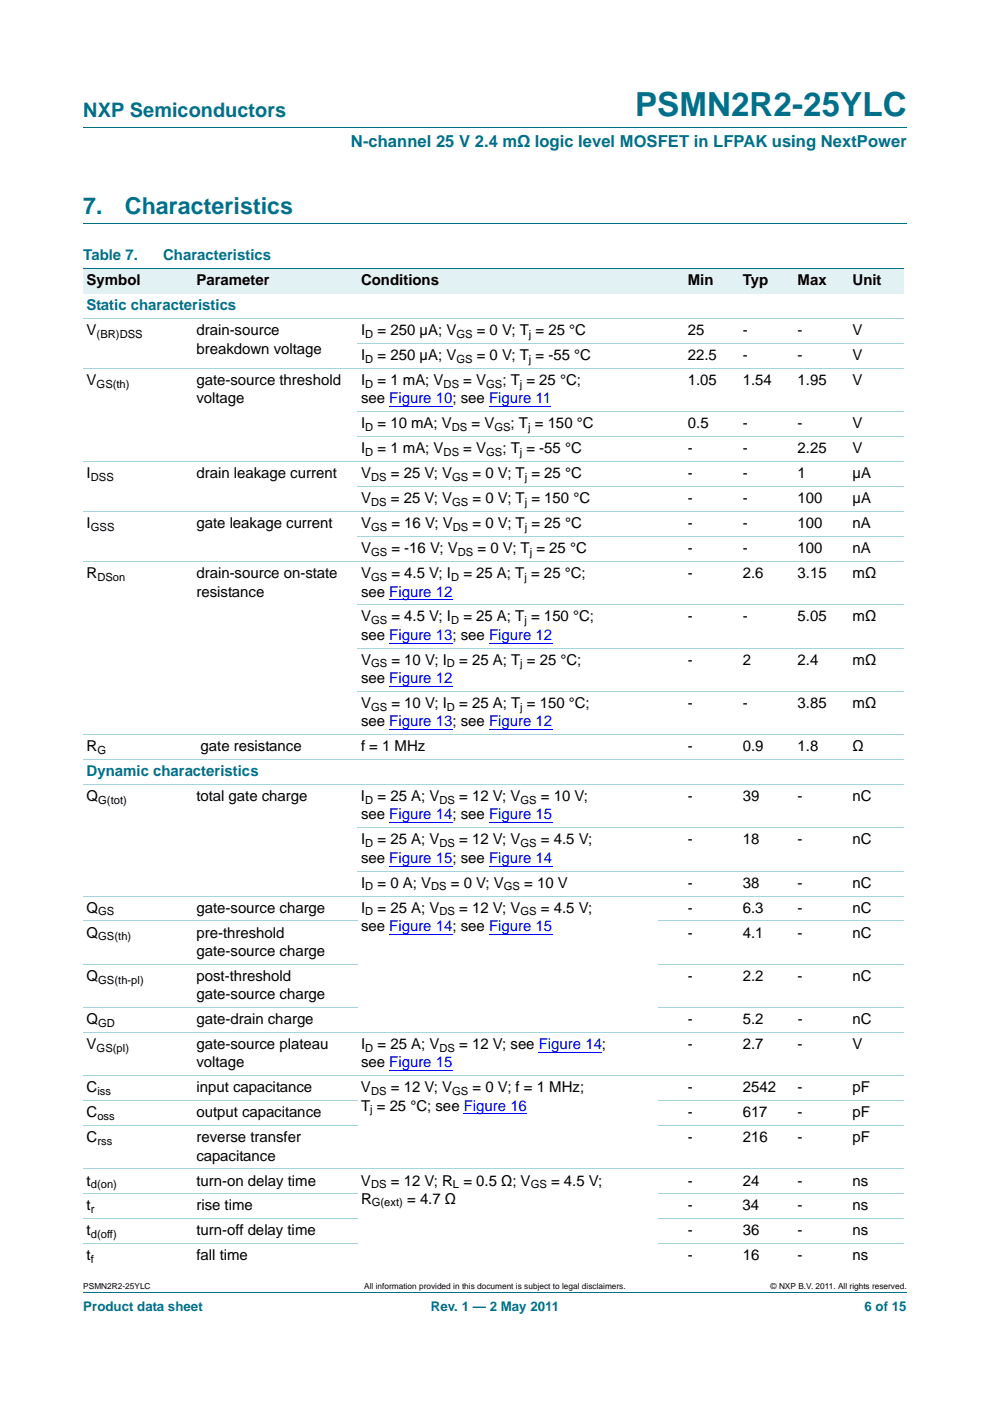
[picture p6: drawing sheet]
<svg xmlns="http://www.w3.org/2000/svg" width="210mm" height="297mm" viewBox="0 0 210 297" stroke-linecap="round" stroke-linejoin="round" font-family="sans-serif">
<defs><g id="words">
<text font-size="7" fill="#00708a" x="134.7" y="24.6">PSMN2R2-25YLC</text>
<g font-size="4.9" fill="#00708a">
<text x="17.7" y="45.4">7.</text>
<text x="26.5" y="45.4">Characteristics</text>
</g>
<text font-size="4.2" fill="#00708a" x="17.7" y="24.9">NXP Semiconductors</text>
<text font-size="3.5" fill="#00708a" x="74.4" y="31.1">N-channel 25 V 2.4 mΩ logic level MOSFET in LFPAK using NextPower</text>
<g font-size="3.2" fill="#00708a">
<text x="17.7" y="55.2">Table 7.</text>
<text x="34.6" y="55.2">Characteristics</text>
<text x="18.4" y="65.8">Static characteristics</text>
<text x="18.4" y="164.6">Dynamic characteristics</text>
</g>
<g font-size="3.2">
<text x="18.4" y="60.5">Symbol</text>
<text x="41.7" y="60.5">Parameter</text>
<text x="76.6" y="60.5">Conditions</text>
<text x="145.9" y="60.5">Min</text>
<text x="157.5" y="60.5">Typ</text>
<text x="169.2" y="60.5">Max</text>
<text x="180.8" y="60.5">Unit</text>
<text x="18.4" y="71.1">V</text>
<text x="41.7" y="71.1">drain-source</text>
<text x="76.6" y="71.1">I</text>
<text x="80.1" y="71.1">= 250 µA; V</text>
<text x="101.1" y="71.1">= 0 V; T = 25 °C</text>
<text x="145.9" y="71.1">25</text>
<text x="157.5" y="71.1">-</text>
<text x="169.2" y="71.1">-</text>
<text x="180.8" y="71.1">V</text>
<text x="41.7" y="75">breakdown voltage</text>
<text x="76.6" y="76.4">I</text>
<text x="80.1" y="76.4">= 250 µA; V</text>
<text x="101.1" y="76.4">= 0 V; T = -55 °C</text>
<text x="145.9" y="76.4">22.5</text>
<text x="157.5" y="76.4">-</text>
<text x="169.2" y="76.4">-</text>
<text x="180.8" y="76.4">V</text>
<text x="18.4" y="81.7">V</text>
<text x="41.7" y="81.7">gate-source threshold</text>
<text x="76.6" y="81.7">I</text>
<text x="80.1" y="81.7">= 1 mA; V</text>
<text x="98.3" y="81.7">= V</text>
<text x="106.6" y="81.7">; T = 25 °C;</text>
<text x="145.9" y="81.7">1.05</text>
<text x="157.5" y="81.7">1.54</text>
<text x="169.2" y="81.7">1.95</text>
<text x="180.8" y="81.7">V</text>
<text x="41.7" y="85.5">voltage</text>
<text x="76.6" y="85.5">see Figure 10; see Figure 11</text>
<text x="76.6" y="90.8">I</text>
<text x="80.1" y="90.8">= 10 mA; V</text>
<text x="100" y="90.8">= V</text>
<text x="108.3" y="90.8">; T = 150 °C</text>
<text x="145.9" y="90.8">0.5</text>
<text x="157.5" y="90.8">-</text>
<text x="169.2" y="90.8">-</text>
<text x="180.8" y="90.8">V</text>
<text x="18.4" y="101.4">I</text>
<text x="41.7" y="101.4">drain leakage current</text>
<text x="76.6" y="101.4">V</text>
<text x="76.6" y="96.1">I</text>
<text x="80.1" y="96.1">= 1 mA; V</text>
<text x="82.9" y="101.4">= 25 V; V</text>
<text x="98.3" y="96.1">= V</text>
<text x="100.2" y="101.4">= 0 V; T = 25 °C</text>
<text x="106.6" y="96.1">; T = -55 °C</text>
<text x="145.9" y="101.4">-</text>
<text x="145.9" y="96.1">-</text>
<text x="157.5" y="101.4">-</text>
<text x="157.5" y="96.1">-</text>
<text x="169.2" y="101.4">1</text>
<text x="169.2" y="96.1">2.25</text>
<text x="180.8" y="96.1">V</text>
<text x="180.8" y="101.4">µA</text>
<text x="76.6" y="106.7">V</text>
<text x="82.9" y="106.7">= 25 V; V</text>
<text x="100.2" y="106.7">= 0 V; T = 150 °C</text>
<text x="145.9" y="106.7">-</text>
<text x="157.5" y="106.7">-</text>
<text x="169.2" y="106.7">100</text>
<text x="180.8" y="106.7">µA</text>
<text x="18.4" y="112">I</text>
<text x="41.7" y="112">gate leakage current</text>
<text x="76.6" y="112">V</text>
<text x="83" y="112">= 16 V; V</text>
<text x="100.2" y="112">= 0 V; T = 25 °C</text>
<text x="145.9" y="112">-</text>
<text x="157.5" y="112">-</text>
<text x="169.2" y="112">100</text>
<text x="180.8" y="112">nA</text>
<text x="76.6" y="117.3">V</text>
<text x="83" y="117.3">= -16 V; V</text>
<text x="101.3" y="117.3">= 0 V; T = 25 °C</text>
<text x="145.9" y="117.3">-</text>
<text x="157.5" y="117.3">-</text>
<text x="169.2" y="117.3">100</text>
<text x="180.8" y="117.3">nA</text>
<text x="18.4" y="122.6">R</text>
<text x="41.7" y="122.6">drain-source on-state</text>
<text x="76.6" y="122.6">V</text>
<text x="83" y="122.6">= 4.5 V; I</text>
<text x="98.3" y="122.6">= 25 A; T = 25 °C;</text>
<text x="145.9" y="122.6">-</text>
<text x="157.5" y="122.6">2.6</text>
<text x="169.2" y="122.6">3.15</text>
<text x="180.8" y="122.6">mΩ</text>
<text x="41.7" y="126.5">resistance</text>
<text x="76.6" y="131.8">V</text>
<text x="76.6" y="126.5">see Figure 12</text>
<text x="83" y="131.8">= 4.5 V; I</text>
<text x="98.3" y="131.8">= 25 A; T = 150 °C;</text>
<text x="145.9" y="131.8">-</text>
<text x="157.5" y="131.8">-</text>
<text x="169.2" y="131.8">5.05</text>
<text x="180.8" y="131.8">mΩ</text>
<text x="76.6" y="135.6">see Figure 13; see Figure 12</text>
<text x="76.6" y="140.9">V</text>
<text x="83" y="140.9">= 10 V; I</text>
<text x="97.4" y="140.9">= 25 A; T = 25 °C;</text>
<text x="145.9" y="140.9">-</text>
<text x="157.5" y="140.9">2</text>
<text x="169.2" y="140.9">2.4</text>
<text x="180.8" y="140.9">mΩ</text>
<text x="76.6" y="144.8">see Figure 12</text>
<text x="76.6" y="150.1">V</text>
<text x="76.6" y="154">see Figure 13; see Figure 12</text>
<text x="83" y="150.1">= 10 V; I</text>
<text x="97.4" y="150.1">= 25 A; T = 150 °C;</text>
<text x="145.9" y="150.1">-</text>
<text x="157.5" y="150.1">-</text>
<text x="169.2" y="150.1">3.85</text>
<text x="180.8" y="150.1">mΩ</text>
<text x="18.4" y="159.3">R</text>
<text x="42.5" y="159.3">gate resistance</text>
<text x="76.6" y="159.3">f = 1 MHz</text>
<text x="145.9" y="159.3">-</text>
<text x="157.5" y="159.3">0.9</text>
<text x="169.2" y="159.3">1.8</text>
<text x="180.8" y="159.3">Ω</text>
<text x="18.4" y="169.9">Q</text>
<text x="41.7" y="169.9">total gate charge</text>
<text x="76.6" y="169.9">I</text>
<text x="76.6" y="173.7">see Figure 14; see Figure 15</text>
<text x="80.1" y="169.9">= 25 A; V</text>
<text x="97.4" y="169.9">= 12 V; V</text>
<text x="114.7" y="169.9">= 10 V;</text>
<text x="145.9" y="169.9">-</text>
<text x="157.5" y="169.9">39</text>
<text x="169.2" y="169.9">-</text>
<text x="180.8" y="169.9">nC</text>
<text x="76.6" y="179">I</text>
<text x="80.1" y="179">= 25 A; V</text>
<text x="97.4" y="179">= 12 V; V</text>
<text x="114.7" y="179">= 4.5 V;</text>
<text x="145.9" y="179">-</text>
<text x="157.5" y="179">18</text>
<text x="169.2" y="179">-</text>
<text x="180.8" y="179">nC</text>
<text x="76.6" y="182.9">see Figure 15; see Figure 14</text>
<text x="76.6" y="188.2">I</text>
<text x="80.1" y="188.2">= 0 A; V</text>
<text x="95.6" y="188.2">= 0 V; V</text>
<text x="111.2" y="188.2">= 10 V</text>
<text x="145.9" y="188.2">-</text>
<text x="157.5" y="188.2">38</text>
<text x="169.2" y="188.2">-</text>
<text x="180.8" y="188.2">nC</text>
<text x="18.4" y="193.5">Q</text>
<text x="41.7" y="193.5">gate-source charge</text>
<text x="76.6" y="197.4">see Figure 14; see Figure 15</text>
<text x="76.6" y="193.5">I</text>
<text x="80.1" y="193.5">= 25 A; V</text>
<text x="97.4" y="193.5">= 12 V; V</text>
<text x="114.7" y="193.5">= 4.5 V;</text>
<text x="145.9" y="193.5">-</text>
<text x="157.5" y="193.5">6.3</text>
<text x="169.2" y="193.5">-</text>
<text x="180.8" y="193.5">nC</text>
<text x="18.4" y="198.8">Q</text>
<text x="41.7" y="198.8">pre-threshold</text>
<text x="41.7" y="202.7">gate-source charge</text>
<text x="145.9" y="198.8">-</text>
<text x="157.5" y="198.8">4.1</text>
<text x="169.2" y="198.8">-</text>
<text x="180.8" y="198.8">nC</text>
<text x="18.4" y="208">Q</text>
<text x="41.7" y="208">post-threshold</text>
<text x="145.9" y="208">-</text>
<text x="157.5" y="208">2.2</text>
<text x="169.2" y="208">-</text>
<text x="180.8" y="208">nC</text>
<text x="41.7" y="211.8">gate-source charge</text>
<text x="18.4" y="217.1">Q</text>
<text x="41.7" y="217.1">gate-drain charge</text>
<text x="145.9" y="217.1">-</text>
<text x="157.6" y="217.1">5.2</text>
<text x="169.2" y="217.1">-</text>
<text x="180.8" y="217.1">nC</text>
<text x="18.4" y="222.4">V</text>
<text x="41.7" y="222.4">gate-source plateau</text>
<text x="41.7" y="226.3">voltage</text>
<text x="76.6" y="222.4">I</text>
<text x="76.6" y="226.3">see Figure 15</text>
<text x="80.1" y="222.4">= 25 A; V</text>
<text x="97.4" y="222.4">= 12 V; see Figure 14;</text>
<text x="145.9" y="222.4">-</text>
<text x="157.5" y="222.4">2.7</text>
<text x="169.2" y="222.4">-</text>
<text x="180.8" y="222.4">V</text>
<text x="18.4" y="231.6">C</text>
<text x="41.7" y="231.6">input capacitance</text>
<text x="76.6" y="231.6">V</text>
<text x="82.9" y="231.6">= 12 V; V</text>
<text x="100.2" y="231.6">= 0 V; f = 1 MHz;</text>
<text x="145.9" y="231.6">-</text>
<text x="157.5" y="231.6">2542</text>
<text x="169.2" y="231.6">-</text>
<text x="180.8" y="231.6">pF</text>
<text x="18.4" y="236.9">C</text>
<text x="41.7" y="236.9">output capacitance</text>
<text x="76.6" y="235.5">T = 25 °C; see Figure 16</text>
<text x="145.9" y="236.9">-</text>
<text x="157.5" y="236.9">617</text>
<text x="169.2" y="236.9">-</text>
<text x="180.8" y="236.9">pF</text>
<text x="18.4" y="242.2">C</text>
<text x="41.7" y="242.2">reverse transfer</text>
<text x="145.9" y="242.2">-</text>
<text x="157.5" y="242.2">216</text>
<text x="169.2" y="242.2">-</text>
<text x="180.8" y="242.2">pF</text>
<text x="18.4" y="251.4">t</text>
<text x="41.7" y="246.1">capacitance</text>
<text x="41.7" y="251.4">turn-on delay time</text>
<text x="76.6" y="251.4">V</text>
<text x="82.9" y="251.4">= 12 V; R = 0.5 Ω; V</text>
<text x="116.9" y="251.4">= 4.5 V;</text>
<text x="145.9" y="251.4">-</text>
<text x="157.5" y="251.4">24</text>
<text x="169.2" y="251.4">-</text>
<text x="180.8" y="251.4">ns</text>
<text x="18.4" y="256.6">t</text>
<text x="41.7" y="256.6">rise time</text>
<text x="76.6" y="255.2">R</text>
<text x="86.4" y="255.2">= 4.7 Ω</text>
<text x="145.9" y="256.6">-</text>
<text x="157.5" y="256.6">34</text>
<text x="169.2" y="256.6">-</text>
<text x="180.8" y="256.6">ns</text>
<text x="18.4" y="261.9">t</text>
<text x="41.7" y="261.9">turn-off delay time</text>
<text x="145.9" y="261.9">-</text>
<text x="157.5" y="261.9">36</text>
<text x="169.2" y="261.9">-</text>
<text x="180.8" y="261.9">ns</text>
<text x="18.4" y="267.2">t</text>
<text x="41.7" y="267.2">fall time</text>
<text x="145.9" y="267.2">-</text>
<text x="157.5" y="267.2">16</text>
<text x="169.2" y="267.2">-</text>
<text x="180.8" y="267.2">ns</text>
</g>
<g font-size="2.8" fill="#00708a">
<text x="17.7" y="277.9">Product data sheet</text>
<text x="91.4" y="277.9">Rev. 1 — 2 May 2011</text>
<text x="183.4" y="277.9">6 of 15</text>
</g>
<g font-size="2.4">
<text x="20.5" y="71.6">(BR)DSS</text>
<text x="77.5" y="71.6">D</text>
<text x="96.8" y="71.6">GS</text>
<text x="112.2" y="71.6">j</text>
<text x="77.5" y="76.9">D</text>
<text x="96.8" y="76.9">GS</text>
<text x="112.2" y="76.9">j</text>
<text x="20.5" y="82.2">GS(th)</text>
<text x="77.5" y="82.2">D</text>
<text x="94.1" y="82.2">DS</text>
<text x="103.1" y="82.2">GS</text>
<text x="110.3" y="82.2">j</text>
<text x="77.5" y="91.4">D</text>
<text x="95.8" y="91.4">DS</text>
<text x="104.9" y="91.4">GS</text>
<text x="112" y="91.4">j</text>
<text x="19.3" y="102">DSS</text>
<text x="77.5" y="96.7">D</text>
<text x="78.7" y="102">DS</text>
<text x="94.1" y="96.7">DS</text>
<text x="95.9" y="102">GS</text>
<text x="103.1" y="96.7">GS</text>
<text x="110.3" y="96.7">j</text>
<text x="111.3" y="102">j</text>
<text x="78.7" y="107.3">DS</text>
<text x="95.9" y="107.3">GS</text>
<text x="111.3" y="107.3">j</text>
<text x="19.3" y="112.6">GSS</text>
<text x="78.7" y="112.6">GS</text>
<text x="96" y="112.6">DS</text>
<text x="111.3" y="112.6">j</text>
<text x="78.7" y="117.9">GS</text>
<text x="97.1" y="117.9">DS</text>
<text x="112.4" y="117.9">j</text>
<text x="20.7" y="123.1">DSon</text>
<text x="78.7" y="123.1">GS</text>
<text x="95.7" y="123.1">D</text>
<text x="111.2" y="123.1">j</text>
<text x="78.7" y="132.3">GS</text>
<text x="95.7" y="132.3">D</text>
<text x="111.2" y="132.3">j</text>
<text x="78.7" y="141.5">GS</text>
<text x="94.8" y="141.5">D</text>
<text x="110.4" y="141.5">j</text>
<text x="78.7" y="150.7">GS</text>
<text x="94.8" y="150.7">D</text>
<text x="110.4" y="150.7">j</text>
<text x="20.7" y="159.9">G</text>
<text x="20.8" y="170.4">G(tot)</text>
<text x="77.5" y="170.4">D</text>
<text x="93.2" y="170.4">DS</text>
<text x="110.4" y="170.4">GS</text>
<text x="77.5" y="179.6">D</text>
<text x="93.2" y="179.6">DS</text>
<text x="110.4" y="179.6">GS</text>
<text x="77.5" y="188.8">D</text>
<text x="91.4" y="188.8">DS</text>
<text x="106.9" y="188.8">GS</text>
<text x="20.8" y="194.1">GS</text>
<text x="77.5" y="194.1">D</text>
<text x="93.2" y="194.1">DS</text>
<text x="110.4" y="194.1">GS</text>
<text x="20.8" y="199.4">GS(th)</text>
<text x="20.8" y="208.5">GS(th-pl)</text>
<text x="20.8" y="217.7">GD</text>
<text x="20.5" y="223">GS(pl)</text>
<text x="77.5" y="223">D</text>
<text x="93.2" y="223">DS</text>
<text x="20.7" y="232.2">iss</text>
<text x="78.7" y="232.2">DS</text>
<text x="95.9" y="232.2">GS</text>
<text x="20.7" y="237.5">oss</text>
<text x="78.5" y="236.1">j</text>
<text x="20.7" y="242.8">rss</text>
<text x="19.3" y="251.9">d(on)</text>
<text x="78.7" y="251.9">DS</text>
<text x="96.1" y="251.9">L</text>
<text x="112.6" y="251.9">GS</text>
<text x="19.3" y="257.2">r</text>
<text x="78.9" y="255.8">G(ext)</text>
<text x="19.3" y="262.5">d(off)</text>
<text x="19.3" y="267.8">f</text>
</g>
<g font-size="1.8">
<text x="17.7" y="273.3">PSMN2R2-25YLC</text>
<text x="77.2" y="273.3">All information provided in this document is subject to legal disclaimers.</text>
<text x="163.5" y="273.3">© NXP B.V. 2011. All rights reserved.</text>
</g>
</g></defs>
<path d="M17.7 27h174.6M17.7 47.4h174.6M17.7 273.9h174.6" fill="none" stroke="#00708a" stroke-width=".21"/>
<g fill="#e2f1f4">
<path d="M17.7 57h23.3v5.3h-23.3z"/>
<path d="M41 57h34.9v5.3h-34.9z"/>
<path d="M75.9 57h63.8v5.3h-63.8z"/>
<path d="M139.7 57h17.1v5.3h-17.1z"/>
<path d="M156.8 57h11.7v5.3h-11.7z"/>
<path d="M168.5 57h11.6v5.3h-11.6z"/>
<path d="M180.1 57h11.7v5.3h-11.7z"/>
</g>
<g fill="none" stroke="#00f" stroke-width=".21">
<path d="M82.6 86.3h13.4M103.7 86.3h13.2M82.6 127.2h13.4M82.6 136.3h13.4M103.7 136.3h13.4M82.6 145.5h13.4M82.6 154.7h13.4M103.7 154.7h13.4M82.6 174.5h13.4M103.7 174.5h13.4M82.6 183.6h13.4M82.6 198.1h13.4"/>
<path d="M103.7 183.6h13.4M103.7 198.1h13.4M82.6 227h13.4M98.4 236.2h13.4M114.3 223.1h13.4"/>
</g>
<path d="M17.7 57h174.1" fill="none" stroke="#00708a" stroke-width=".21"/>
<g fill="none" stroke="#a5d5dc" stroke-width=".21">
<path d="M17.7 67.5h174.1M17.7 78.1h174.1M75.9 72.8h115.9M17.7 97.9h174.1M75.9 87.3h115.9M75.9 92.6h115.9M17.7 108.5h174.1M17.7 119.1h174.1M75.9 103.2h115.9M75.9 113.8h115.9M75.9 128.2h115.9M75.9 137.4h115.9"/>
<path d="M17.7 155.7h174.1M75.9 146.6h115.9M17.7 161h174.1M17.7 166.3h174.1M75.9 175.5h115.9M17.7 190h174.1M17.7 195.3h58.2M75.9 184.7h115.9M139.7 195.3h52.1M17.7 204.4h58.2M17.7 213.6h58.2M17.7 218.9h174.1"/>
<path d="M139.7 204.4h52.1M139.7 213.6h52.1M17.7 228.1h174.1M17.7 233.4h58.2M17.7 238.7h58.2M139.7 233.4h52.1M139.7 238.7h52.1M17.7 247.8h174.1M17.7 253.1h58.2M17.7 258.4h58.2M139.7 253.1h52.1M139.7 258.4h52.1"/>
<path d="M17.7 263.7h58.2M139.7 263.7h52.1"/>
</g>
<use href="#words"/>
</svg>
